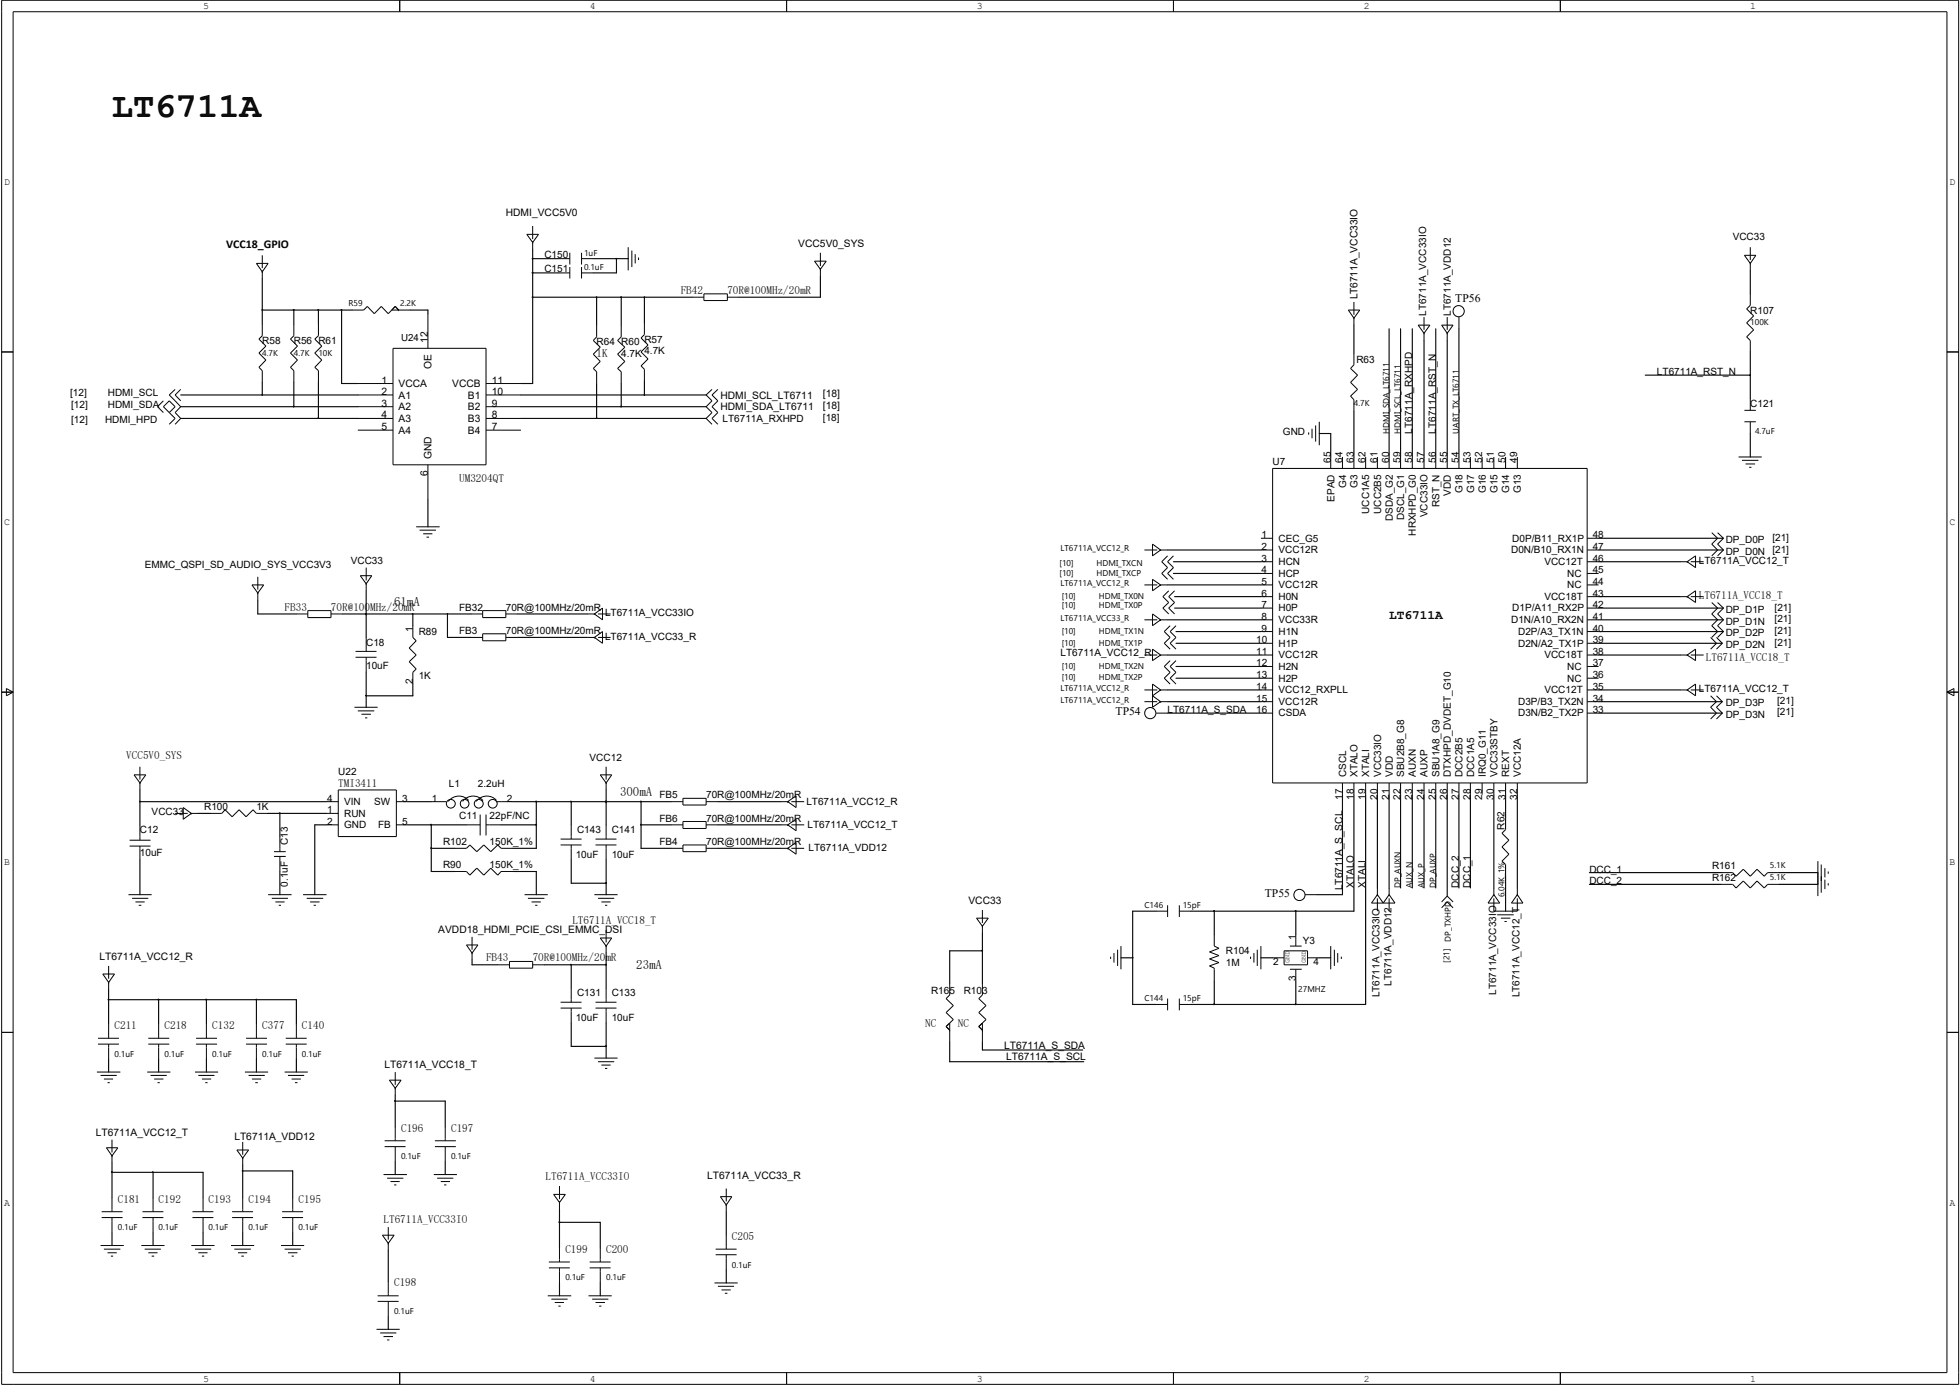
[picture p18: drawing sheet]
<svg xmlns="http://www.w3.org/2000/svg" width="297mm" height="210mm" viewBox="0 0 297 210" stroke-linecap="round" stroke-linejoin="round" font-family="sans-serif">
<defs><g id="words">
<text font-size="5.4" x="17" y="17.7">LT6711A</text>
<g font-size="1.9">
<text x="59.7" y="91.9">6m</text>
<text x="60.7" y="91.9">1A</text>
<text x="210.5" y="93.8">LT6711A</text>
<text x="94" y="120.6">30A</text>
<text x="95" y="120.6">0m</text>
<text x="96.4" y="146.9">2m</text>
<text x="97.4" y="146.9">3A</text>
</g>
<g font-size="1.8">
<text x="34.3" y="37.6">VCC18_GPIO</text>
<text x="220.6" y="45.8">TP56</text>
<text x="169.1" y="108.4">TP54</text>
<text x="191.7" y="135.9">TP55</text>
</g>
<g font-size="1.7">
<text x="103.2" y="44.5">F4</text>
<text x="104" y="44.5">B2</text>
<text x="110.2" y="44.5">7R10H/0R</text>
<text x="111.1" y="44.5">0@0Mz2m</text>
<text x="90.4" y="54.1">1</text>
<text x="91.3" y="54.1">K</text>
<text x="69.6" y="73.1">U30Q</text>
<text x="70.4" y="73.1">M24T</text>
<text x="43.1" y="92.5">F3</text>
<text x="44" y="92.5">B3</text>
<text x="50.2" y="92.5">7R10H/0R</text>
<text x="51" y="92.5">0@0Mz2m</text>
<text x="257.5" y="90.8">L61AVC8T</text>
<text x="258.3" y="90.8">T71_C1_</text>
<text x="258.5" y="100.1">L61AVC8T</text>
<text x="259.4" y="100.1">T71_C1_</text>
<text x="19.1" y="115">VCV_Y</text>
<text x="20" y="115">C50SS</text>
<text x="51.3" y="119.2">TI41</text>
<text x="52.1" y="119.2">M31</text>
<text x="86.7" y="140">L61AVC8T</text>
<text x="87.6" y="140">T71_C1_</text>
<text x="73.7" y="145.7">F4</text>
<text x="74.5" y="145.7">B3</text>
<text x="80.7" y="145.7">7R10H/0R</text>
<text x="81.6" y="145.7">0@0Mz2m</text>
<text x="17.4" y="156">C1</text>
<text x="18.2" y="156">21</text>
<text x="24.9" y="156">C1</text>
<text x="25.8" y="156">28</text>
<text x="32.2" y="156">C3</text>
<text x="33" y="156">12</text>
<text x="39.7" y="156">C7</text>
<text x="40.6" y="156">37</text>
<text x="45.8" y="156">C4</text>
<text x="46.6" y="156">10</text>
<text x="140.2" y="155.6">N</text>
<text x="141.1" y="155.6">C</text>
<text x="145.2" y="155.6">N</text>
<text x="146" y="155.6">C</text>
<text x="60.8" y="171.5">C9</text>
<text x="61.6" y="171.5">16</text>
<text x="68.4" y="171.5">C9</text>
<text x="69.2" y="171.5">17</text>
<text x="82.7" y="178.9">L61AVC3O</text>
<text x="83.5" y="178.9">T71_C3I</text>
<text x="17.9" y="182.2">C8</text>
<text x="18.7" y="182.2">11</text>
<text x="24" y="182.2">C9</text>
<text x="24.9" y="182.2">12</text>
<text x="31.6" y="182.2">C9</text>
<text x="32.5" y="182.2">13</text>
<text x="37.7" y="182.2">C9</text>
<text x="38.5" y="182.2">14</text>
<text x="45.3" y="182.2">C9</text>
<text x="46.1" y="182.2">15</text>
<text x="58.1" y="185.4">L61AVC3O</text>
<text x="59" y="185.4">T71_C3I</text>
<text x="85.7" y="189.9">C9</text>
<text x="86.5" y="189.9">19</text>
<text x="91.9" y="189.9">C0</text>
<text x="92.7" y="189.9">20</text>
<text x="110.9" y="187.9">C0</text>
<text x="111.8" y="187.9">25</text>
<text x="59.7" y="194.9">C9</text>
<text x="60.6" y="194.9">18</text>
</g>
<g font-size="1.6">
<text x="76.7" y="32.7">HDMI_VCC5V0</text>
<text x="121" y="37.5">VCC5V0_SYS</text>
<text x="205.7" y="45.4" transform="rotate(-90 205.7 45.4)">LT6711A_VCC33IO</text>
<text x="64.9" y="51.9" transform="rotate(-90 64.9 51.9)">12</text>
<text x="57.8" y="58.1">1</text>
<text x="57.8" y="59.9">2</text>
<text x="60.4" y="58.7">VCCA</text>
<text x="65.4" y="56" transform="rotate(-90 65.4 56)">OE</text>
<text x="68.5" y="58.7">VCCB</text>
<text x="74.5" y="59.9">10</text>
<text x="74.5" y="58.1">11</text>
<text x="57.8" y="61.6">3</text>
<text x="57.8" y="63.4">4</text>
<text x="57.8" y="65.2">5</text>
<text x="60.4" y="60.4">A1</text>
<text x="60.4" y="62.2">A2</text>
<text x="60.4" y="64">A3</text>
<text x="60.4" y="65.7">A4</text>
<text x="70.9" y="65.7">B4</text>
<text x="70.9" y="64">B3</text>
<text x="70.9" y="62.2">B2</text>
<text x="70.9" y="60.4">B1</text>
<text x="74.5" y="65.2">7</text>
<text x="74.5" y="63.4">8</text>
<text x="74.5" y="61.6">9</text>
<text x="109.2" y="60.4">HDMI_SCL_LT6711</text>
<text x="109.2" y="62.2">HDMI_SDA_LT6711</text>
<text x="124.7" y="60.2">[18]</text>
<text x="124.7" y="62">[18]</text>
<text x="65.4" y="69.6" transform="rotate(-90 65.4 69.6)">GND</text>
<text x="64.9" y="72.2" transform="rotate(-90 64.9 72.2)">6</text>
<text x="146.8" y="137">VCC33</text>
<text x="203.5" y="134.9" transform="rotate(-90 203.5 134.9)">LT6711A_S_SCL</text>
<text x="66.4" y="141.4">AVDD18_HDMI_PCIE_CSI_EMMC_DSI</text>
<text x="15.1" y="145.5">LT6711A_VCC12_R</text>
<text x="58.3" y="161.9">LT6711A_VCC18_T</text>
<text x="152.2" y="158.9">LT6711A_S_SDA</text>
<text x="152.5" y="160.7">LT6711A_S_SCL</text>
<text x="14.5" y="172.2">LT6711A_VCC12_T</text>
<text x="35.5" y="172.7">LT6711A_VDD12</text>
<text x="107.2" y="178.7">LT6711A_VCC33_R</text>
</g>
<g font-size="1.5">
<text x="30.8" y="1.4">5</text>
<text x="89.4" y="1.4">4</text>
<text x="148" y="1.4">3</text>
<text x="206.7" y="1.4">2</text>
<text x="265.3" y="1.4">1</text>
<text x=".6" y="28">D</text>
<text x="295.4" y="28">D</text>
<text x="82.5" y="39">C150</text>
<text x="82.5" y="41.2">C151</text>
<text x="262.6" y="36.4">VCC33</text>
<text x="216.2" y="47.9" transform="rotate(-90 216.2 47.9)">LT6711A_VCC33IO</text>
<text x="219.9" y="47.9" transform="rotate(-90 219.9 47.9)">LT6711A_VDD12</text>
<text x="265.3" y="47.5">R107</text>
<text x="39.7" y="52.1">R58</text>
<text x="44.5" y="52.1">R56 R61</text>
<text x="60.8" y="51.6">U24</text>
<text x="90.4" y="52.3">R64 R60 R57</text>
<text x="97.7" y="53.7">4.7K</text>
<text x="94.1" y="54.1">4.7K</text>
<text x="205.6" y="54.9">R63</text>
<text x="251.1" y="56.9">LT6711A_RST_N</text>
<text x="10.6" y="60">[12]</text>
<text x="10.8" y="64.1">[12]</text>
<text x="10.8" y="61.8">[12]</text>
<text x="15.9" y="64.1">HDMI_HPD</text>
<text x="16.3" y="61.8">HDMI_SDA</text>
<text x="16.3" y="60">HDMI_SCL</text>
<text x="109.5" y="63.9">LT6711A_RXHPD</text>
<text x="124.7" y="63.8">[18]</text>
<text x="194.4" y="65.9">GND</text>
<text x="214" y="65.7" transform="rotate(-90 214 65.7)">LT6711A_RXHPD</text>
<text x="217.6" y="65.7" transform="rotate(-90 217.6 65.7)">LT6711A_RST_N</text>
<text x="265.3" y="61.6">C121</text>
<text x="192.9" y="70.4">U7</text>
<text x="201.7" y="70.1" transform="rotate(-90 201.7 70.1)">65</text>
<text x="203.5" y="70.1" transform="rotate(-90 203.5 70.1)">64</text>
<text x="205.2" y="70.1" transform="rotate(-90 205.2 70.1)">63</text>
<text x="207" y="70.1" transform="rotate(-90 207 70.1)">62</text>
<text x="208.7" y="70.1" transform="rotate(-90 208.7 70.1)">61</text>
<text x="210.5" y="70.1" transform="rotate(-90 210.5 70.1)">60</text>
<text x="212.3" y="70.1" transform="rotate(-90 212.3 70.1)">59</text>
<text x="214" y="70.1" transform="rotate(-90 214 70.1)">58</text>
<text x="215.8" y="70.1" transform="rotate(-90 215.8 70.1)">57</text>
<text x="217.6" y="70.1" transform="rotate(-90 217.6 70.1)">56</text>
<text x="219.3" y="70.1" transform="rotate(-90 219.3 70.1)">55</text>
<text x="221.1" y="70.1" transform="rotate(-90 221.1 70.1)">54</text>
<text x="222.8" y="70.1" transform="rotate(-90 222.8 70.1)">53</text>
<text x="224.6" y="70.1" transform="rotate(-90 224.6 70.1)">52</text>
<text x="226.4" y="70.1" transform="rotate(-90 226.4 70.1)">51</text>
<text x="228.2" y="70.1" transform="rotate(-90 228.2 70.1)">50</text>
<text x="230" y="70.1" transform="rotate(-90 230 70.1)">49</text>
<text x="202.2" y="76" transform="rotate(-90 202.2 76)">EPAD</text>
<text x="204" y="73.9" transform="rotate(-90 204 73.9)">G4</text>
<text x="205.7" y="73.9" transform="rotate(-90 205.7 73.9)">G3</text>
<text x="207.5" y="77.9" transform="rotate(-90 207.5 77.9)">UCC1A5</text>
<text x="209.3" y="77.9" transform="rotate(-90 209.3 77.9)">UCC2B5</text>
<text x="218.1" y="76.9" transform="rotate(-90 218.1 76.9)">RST_N</text>
<text x="219.9" y="75.1" transform="rotate(-90 219.9 75.1)">VDD</text>
<text x="221.7" y="74.8" transform="rotate(-90 221.7 74.8)">G18</text>
<text x="223.4" y="74.8" transform="rotate(-90 223.4 74.8)">G17</text>
<text x="225.2" y="74.8" transform="rotate(-90 225.2 74.8)">G16</text>
<text x="226.9" y="74.8" transform="rotate(-90 226.9 74.8)">G15</text>
<text x="228.7" y="74.8" transform="rotate(-90 228.7 74.8)">G14</text>
<text x="230.5" y="74.8" transform="rotate(-90 230.5 74.8)">G13</text>
<text x=".6" y="79.6">C</text>
<text x="191.2" y="81.6">1</text>
<text x="191.2" y="83.4">2</text>
<text x="193.8" y="82.1">CEC_G5</text>
<text x="193.8" y="83.9">VCC12R</text>
<text x="211.1" y="79" transform="rotate(-90 211.1 79)">DSDA_G2</text>
<text x="212.8" y="78.8" transform="rotate(-90 212.8 78.8)">DSCL_G1</text>
<text x="214.6" y="81.2" transform="rotate(-90 214.6 81.2)">HRXHPD_G0</text>
<text x="216.4" y="78.4" transform="rotate(-90 216.4 78.4)">VCC33IO</text>
<text x="229" y="83.9">D0N/B10_RX1N</text>
<text x="229.2" y="82.1">D0P/B11_RX1P</text>
<text x="241.4" y="83.4">47</text>
<text x="241.4" y="81.6">48</text>
<text x="261.5" y="82.3">DP_D0P</text>
<text x="268.6" y="82">[21]</text>
<text x="268.6" y="83.7">[21]</text>
<text x="295.4" y="79.6">C</text>
<text x="21.9" y="86">EMMC_QSPI_SD_AUDIO_SYS_VCC3V3</text>
<text x="53.2" y="85.5">VCC33</text>
<text x="191.2" y="85.1">3</text>
<text x="191.2" y="86.9">4</text>
<text x="191.2" y="88.6">5</text>
<text x="193.8" y="85.6">HCN</text>
<text x="193.8" y="87.4">HCP</text>
<text x="193.8" y="89.2">VCC12R</text>
<text x="234.1" y="85.6">VCC12T</text>
<text x="237.5" y="89.2">NC</text>
<text x="237.5" y="87.4">NC</text>
<text x="241.4" y="88.6">44</text>
<text x="241.4" y="86.9">45</text>
<text x="241.4" y="85.1">46</text>
<text x="257.5" y="85.5">LT6711A_VCC12_T</text>
<text x="261.5" y="84.1">DP_D0N</text>
<text x="62.6" y="95.7" transform="rotate(-90 62.6 95.7)">1</text>
<text x="69.6" y="92.5">FB32</text>
<text x="76.7" y="92.5">70R@100MHz/20mR</text>
<text x="91.7" y="93.4">LT6711A_VCC33IO</text>
<text x="191.2" y="90.4">6</text>
<text x="191.2" y="92.2">7</text>
<text x="191.2" y="93.9">8</text>
<text x="191.2" y="95.7">9</text>
<text x="193.8" y="90.9">H0N</text>
<text x="193.8" y="92.7">H0P</text>
<text x="193.8" y="94.4">VCC33R</text>
<text x="229" y="94.4">D1N/A10_RX2N</text>
<text x="229.2" y="92.7">D1P/A11_RX2P</text>
<text x="234.1" y="90.9">VCC18T</text>
<text x="241.4" y="95.7">40</text>
<text x="241.4" y="93.9">41</text>
<text x="241.4" y="92.2">42</text>
<text x="241.4" y="90.4">43</text>
<text x="261.5" y="92.9">DP_D1P</text>
<text x="261.5" y="94.7">DP_D1N</text>
<text x="268.9" y="92.5">[21]</text>
<text x="268.9" y="94.3">[21]</text>
<text x="55.5" y="97.8">C18</text>
<text x="55.5" y="101.4">10uF</text>
<text x="63.5" y="96.2">R89</text>
<text x="69.6" y="96.1">FB3</text>
<text x="76.7" y="96.1">70R@100MHz/20mR</text>
<text x="91.7" y="96.9">LT6711A_VCC33_R</text>
<text x="160.7" y="99.4">LT6711A_VCC12_R</text>
<text x="190.4" y="97.5">10</text>
<text x="190.4" y="99.3">11</text>
<text x="190.4" y="101">12</text>
<text x="193.8" y="96.2">H1N</text>
<text x="193.8" y="98">H1P</text>
<text x="193.8" y="99.8">VCC12R</text>
<text x="193.8" y="101.5">H2N</text>
<text x="230.1" y="98">D2N/A2_TX1P</text>
<text x="230.1" y="96.2">D2P/A3_TX1N</text>
<text x="234.1" y="99.8">VCC18T</text>
<text x="237.5" y="101.5">NC</text>
<text x="241.4" y="101">37</text>
<text x="241.4" y="99.3">38</text>
<text x="241.4" y="97.5">39</text>
<text x="261.5" y="96.4">DP_D2P</text>
<text x="261.5" y="98.2">DP_D2N</text>
<text x="268.9" y="96.1">[21]</text>
<text x="268.9" y="97.8">[21]</text>
<text x="62.6" y="103.6" transform="rotate(-90 62.6 103.6)">2</text>
<text x="63.5" y="103">1K</text>
<text x="190.4" y="102.8">13</text>
<text x="190.4" y="104.6">14</text>
<text x="190.4" y="106.3">15</text>
<text x="193.8" y="103.3">H2P</text>
<text x="193.8" y="105.1">VCC12_RXPLL</text>
<text x="193.8" y="106.8">VCC12R</text>
<text x="230.1" y="106.8">D3P/B3_TX2N</text>
<text x="234.1" y="105.1">VCC12T</text>
<text x="237.5" y="103.3">NC</text>
<text x="241.4" y="106.3">34</text>
<text x="241.4" y="104.6">35</text>
<text x="241.4" y="102.8">36</text>
<text x="257.5" y="104.9">LT6711A_VCC12_T</text>
<text x="261.5" y="107">DP_D3P</text>
<text x="269.3" y="106.6">[21]</text>
<text x="177" y="108.1">LT6711A_S_SDA</text>
<text x="190.4" y="108.1">16</text>
<text x="193.8" y="108.6">CSDA</text>
<text x="230.1" y="108.6">D3N/B2_TX2P</text>
<text x="241.4" y="108.1">33</text>
<text x="261.5" y="108.8">DP_D3N</text>
<text x="269.3" y="108.4">[21]</text>
<text x="51.3" y="117.4">U22</text>
<text x="68" y="119.2">L1</text>
<text x="72.4" y="119.2">2.2uH</text>
<text x="89.4" y="115.3">VCC12</text>
<text x="204" y="117.8" transform="rotate(-90 204 117.8)">CSCL</text>
<text x="205.7" y="117.8" transform="rotate(-90 205.7 117.8)">XTALO</text>
<text x="207.5" y="117.8" transform="rotate(-90 207.5 117.8)">XTALI</text>
<text x="209.3" y="117.8" transform="rotate(-90 209.3 117.8)">VCC33IO</text>
<text x="211.1" y="117.8" transform="rotate(-90 211.1 117.8)">VDD</text>
<text x="212.8" y="117.8" transform="rotate(-90 212.8 117.8)">SBU2B8_G8</text>
<text x="214.6" y="117.8" transform="rotate(-90 214.6 117.8)">AUXN</text>
<text x="216.4" y="117.8" transform="rotate(-90 216.4 117.8)">AUXP</text>
<text x="218.1" y="117.8" transform="rotate(-90 218.1 117.8)">SBU1A8_G9</text>
<text x="219.9" y="117.8" transform="rotate(-90 219.9 117.8)">DTXHPD_DVDET_G10</text>
<text x="221.7" y="117.8" transform="rotate(-90 221.7 117.8)">DCC2B5</text>
<text x="223.4" y="117.8" transform="rotate(-90 223.4 117.8)">DCC1A5</text>
<text x="225.2" y="117.8" transform="rotate(-90 225.2 117.8)">IRQ0_G11</text>
<text x="226.9" y="117.8" transform="rotate(-90 226.9 117.8)">VCC33STBY</text>
<text x="228.7" y="117.8" transform="rotate(-90 228.7 117.8)">REXT</text>
<text x="230.5" y="117.8" transform="rotate(-90 230.5 117.8)">VCC12A</text>
<text x="23" y="123.4">VCC33</text>
<text x="30.9" y="122.7">R100</text>
<text x="38.9" y="122.7">1K</text>
<text x="49.6" y="123.3">1</text>
<text x="49.6" y="125">2</text>
<text x="49.6" y="121.5">4</text>
<text x="52.2" y="123.8">RUN</text>
<text x="52.2" y="125.5">GND</text>
<text x="52.2" y="122">VIN</text>
<text x="56.7" y="122">SW</text>
<text x="57.3" y="125.5">FB</text>
<text x="61" y="121.5">3</text>
<text x="61" y="125">5</text>
<text x="65.4" y="121.5">1</text>
<text x="69.6" y="124.2">C11</text>
<text x="74.2" y="124.2">22pF/NC</text>
<text x="76.8" y="121.5">2</text>
<text x="99.9" y="124.5">FB6</text>
<text x="99.9" y="121">FB5</text>
<text x="107" y="124.5">70R@100MHz/20mR</text>
<text x="107" y="121">70R@100MHz/20mR</text>
<text x="122.2" y="122">LT6711A_VCC12_R</text>
<text x="122.4" y="125.6">LT6711A_VCC12_T</text>
<text x="203.5" y="121.2" transform="rotate(-90 203.5 121.2)">17</text>
<text x="205.2" y="121.2" transform="rotate(-90 205.2 121.2)">18</text>
<text x="207" y="121.2" transform="rotate(-90 207 121.2)">19</text>
<text x="208.7" y="121.2" transform="rotate(-90 208.7 121.2)">20</text>
<text x="210.5" y="121.2" transform="rotate(-90 210.5 121.2)">21</text>
<text x="212.3" y="121.2" transform="rotate(-90 212.3 121.2)">22</text>
<text x="214" y="121.2" transform="rotate(-90 214 121.2)">23</text>
<text x="215.8" y="121.2" transform="rotate(-90 215.8 121.2)">24</text>
<text x="217.6" y="121.2" transform="rotate(-90 217.6 121.2)">25</text>
<text x="219.3" y="121.2" transform="rotate(-90 219.3 121.2)">26</text>
<text x="221.1" y="121.2" transform="rotate(-90 221.1 121.2)">27</text>
<text x="222.8" y="121.2" transform="rotate(-90 222.8 121.2)">28</text>
<text x="224.6" y="121.2" transform="rotate(-90 224.6 121.2)">29</text>
<text x="226.4" y="121.2" transform="rotate(-90 226.4 121.2)">30</text>
<text x="228" y="125.7" transform="rotate(-90 228 125.7)">R62</text>
<text x="228.2" y="121.2" transform="rotate(-90 228.2 121.2)">31</text>
<text x="230" y="121.2" transform="rotate(-90 230 121.2)">32</text>
<text x=".6" y="131.1">B</text>
<text x="21.2" y="126.3">C12</text>
<text x="21.2" y="129.8">10uF</text>
<text x="43.6" y="128.1" transform="rotate(-90 43.6 128.1)">C13</text>
<text x="67.1" y="131.6">R90</text>
<text x="67.1" y="128.1">R102</text>
<text x="74.2" y="128.1">150K_1%</text>
<text x="74.2" y="131.6">150K_1%</text>
<text x="87.2" y="130">10uF</text>
<text x="87.5" y="126.3">C143</text>
<text x="92.7" y="126.3">C141</text>
<text x="92.7" y="130">10uF</text>
<text x="99.9" y="128.1">FB4</text>
<text x="107" y="128.1">70R@100MHz/20mR</text>
<text x="122.6" y="128.9">LT6711A_VDD12</text>
<text x="259.5" y="131.7">R161</text>
<text x="295.4" y="131.1">B</text>
<text x="43.6" y="134.4" transform="rotate(-90 43.6 134.4)">0.1uF</text>
<text x="205.2" y="134.6" transform="rotate(-90 205.2 134.6)">XTALO</text>
<text x="207" y="134.6" transform="rotate(-90 207 134.6)">XTALI</text>
<text x="221.1" y="134.6" transform="rotate(-90 221.1 134.6)">DCC_2</text>
<text x="222.8" y="134.6" transform="rotate(-90 222.8 134.6)">DCC_1</text>
<text x="240.9" y="134">DCC_2</text>
<text x="240.9" y="132.2">DCC_1</text>
<text x="259.5" y="133.5">R162</text>
<text x="196.4" y="142.5" transform="rotate(-90 196.4 142.5)">1</text>
<text x="197.4" y="143">Y3</text>
<text x="185.8" y="144.6">R104</text>
<text x="185.8" y="146.4">1M</text>
<text x="193" y="146.2">2</text>
<text x="196.4" y="148.6" transform="rotate(-90 196.4 148.6)">3</text>
<text x="199" y="146.2">4</text>
<text x="210.9" y="149.4" transform="rotate(-90 210.9 149.4)">LT6711A_VDD12</text>
<text x="87.2" y="154.7">10uF</text>
<text x="87.5" y="151">C131</text>
<text x="92.7" y="151">C133</text>
<text x="92.7" y="154.7">10uF</text>
<text x="141.1" y="150.6">R165</text>
<text x="146" y="150.6">R103</text>
<text x="209.1" y="151.2" transform="rotate(-90 209.1 151.2)">LT6711A_VCC33IO</text>
<text x="226.7" y="150.8" transform="rotate(-90 226.7 150.8)">LT6711A_VCC33IO</text>
<text x="230.3" y="151.2" transform="rotate(-90 230.3 151.2)">LT6711A_VCC12_T</text>
<text x=".6" y="182.7">A</text>
<text x="295.4" y="182.7">A</text>
<text x="30.8" y="209.4">5</text>
<text x="89.4" y="209.4">4</text>
<text x="148" y="209.4">3</text>
<text x="206.7" y="209.4">2</text>
<text x="265.3" y="209.4">1</text>
</g>
<g font-size="1.3">
<text x="88.5" y="38.9">1uF</text>
<text x="88.5" y="41">0.1uF</text>
<text x="52.8" y="46.4">R59</text>
<text x="60.7" y="46.4">2.2K</text>
<text x="39.7" y="53.9">4.7K</text>
<text x="44.5" y="53.9">4.7K</text>
<text x="48.3" y="53.9">10K</text>
<text x="265.3" y="49.3">100K</text>
<text x="205.2" y="61.5">4.7K</text>
<text x="210.5" y="65.7" transform="rotate(-90 210.5 65.7)">HDMI_SDA_LT6711</text>
<text x="212.3" y="65.7" transform="rotate(-90 212.3 65.7)">HDMI_SCL_LT6711</text>
<text x="221.1" y="65.7" transform="rotate(-90 221.1 65.7)">UART_TX_LT6711</text>
<text x="266" y="65.7">4.7uF</text>
<text x="160.7" y="83.5">LT6711A_VCC12_R</text>
<text x="160.6" y="85.8">[10]</text>
<text x="160.6" y="87.2">[10]</text>
<text x="160.7" y="88.8">LT6711A_VCC12_R</text>
<text x="166.2" y="85.8">HDMI_TXCN</text>
<text x="166.2" y="87.2">HDMI_TXCP</text>
<text x="160.7" y="94.1">LT6711A_VCC33_R</text>
<text x="160.9" y="90.8">[10]</text>
<text x="160.9" y="92.2">[10]</text>
<text x="166.5" y="90.8">HDMI_TX0N</text>
<text x="166.5" y="92.2">HDMI_TX0P</text>
<text x="160.9" y="96.1">[10]</text>
<text x="160.9" y="97.8">[10]</text>
<text x="160.9" y="101.4">[10]</text>
<text x="166.5" y="96.1">HDMI_TX1N</text>
<text x="166.5" y="97.8">HDMI_TX1P</text>
<text x="166.5" y="101.4">HDMI_TX2N</text>
<text x="160.7" y="106.5">LT6711A_VCC12_R</text>
<text x="160.7" y="104.7">LT6711A_VCC12_R</text>
<text x="160.9" y="103.1">[10]</text>
<text x="166.5" y="103.1">HDMI_TX2P</text>
<text x="268.2" y="131.6">5.1K</text>
<text x="173.4" y="137.6">C146</text>
<text x="179.2" y="137.6">15pF</text>
<text x="212.3" y="134.6" transform="rotate(-90 212.3 134.6)">DP_AUXN</text>
<text x="214" y="134.6" transform="rotate(-90 214 134.6)">AUX_N</text>
<text x="215.8" y="134.6" transform="rotate(-90 215.8 134.6)">AUX_P</text>
<text x="217.6" y="134.6" transform="rotate(-90 217.6 134.6)">DP_AUXP</text>
<text x="228" y="136" transform="rotate(-90 228 136)">6.04K_1%</text>
<text x="268.2" y="133.3">5.1K</text>
<text x="219.9" y="142.7" transform="rotate(-90 219.9 142.7)">DP_TXHPD</text>
<text x="219.7" y="145.9" transform="rotate(-90 219.7 145.9)">[21]</text>
<text x="173.4" y="151.7">C144</text>
<text x="179.2" y="151.7">15pF</text>
<text x="196.8" y="150.3">27MHZ</text>
<text x="17.4" y="160.2">0.1uF</text>
<text x="24.9" y="160.2">0.1uF</text>
<text x="32.2" y="160.2">0.1uF</text>
<text x="39.7" y="160.2">0.1uF</text>
<text x="45.8" y="160.2">0.1uF</text>
<text x="60.8" y="175.7">0.1uF</text>
<text x="68.4" y="175.7">0.1uF</text>
<text x="17.9" y="186.5">0.1uF</text>
<text x="24" y="186.5">0.1uF</text>
<text x="31.6" y="186.5">0.1uF</text>
<text x="37.7" y="186.5">0.1uF</text>
<text x="45.3" y="186.5">0.1uF</text>
<text x="85.7" y="194.1">0.1uF</text>
<text x="91.9" y="194.1">0.1uF</text>
<text x="110.9" y="192.2">0.1uF</text>
<text x="59.7" y="199.2">0.1uF</text>
</g>
<g font-size="1">
<text x="195.4" y="146" transform="rotate(-90 195.4 146)">GND</text>
<text x="197.9" y="146" transform="rotate(-90 197.9 146)">GND</text>
</g>
</g></defs>
<g fill="none" stroke="#000" stroke-width=".15">
<path d="M.3 0h296.5v209.8h-296.5zM2 1.8h293.1v206.2h-293.1zM60.6 0v1.8M119.2 0v1.8M177.8 0v1.8M236.5 0v1.8M38.9 39.9h1.7l-.9 1.3zM39.7 38.7v1.9M79.8 35.5h1.8l-.9 1.2zM80.6 39.2h.2zM80.7 36.7h.1M80.7 34.2v2"/>
<path d="M80.7 36.6v1.2M84.6 39.2h1.8M86.4 38.3v1.8M88.1 38.3v1.8M88.1 39.2h1.8M93.3 39.2h.2zM95.2 37.5v3.5M95.8 38v2.5M96.3 38.5v1.4M96.8 39v.4M123.4 39.6h1.8l-.9 1.2zM124.3 38.3v2"/>
<path d="M264.4 38.7h1.7l-.8 1.2zM265.3 39.9h.1M265.3 37.5v1.9M265.3 39.8v1.2M.3 53.3h1.7M26.5 59l-.8 .9 1.7 1.7-.9 .9 .9 .9-.9 .9M27.4 59l-.9 .9 .9 .8M39.7 59.8v.1zM39.7 46.9v.1zM39.7 41.2h.1M39.7 49.1v1.8l-.5 .5 1.1 1.1-1.1 1 1.1 1.1-1.1 1.1 .5 .5v1.8M39.7 41v1.2"/>
<path d="M44.5 46.9v.1zM44.5 49.1v1.8l-.5 .5 1.1 1.1-1.1 1 1.1 1.1-1.1 1.1 .5 .5v1.8M48.2 46.9l.1 .1zM48.3 49.1v1.8l-.6 .5 1.1 1.1-1.1 1 1.1 1.1-1.1 1.1 .6 .5v1.8M51.7 46.9l.1 .1zM54.2 58.1h5.4M54.2 59.9h5.4M59.6 52.8h14.1v17.6h-14.1zM59.9 46.4l.5 .6M59.9 46.4l-1.1 1.1-1-1.1-1.1 1.1-1-1.1-.6 .6h-1.8M59.9 46.4l-.5 .6h2.8M60.4 47h.1"/>
<path d="M64.9 47.5v5.3M73.7 58.1h5.2M73.7 59.9h5.2M80.6 45h.2zM80.6 41.3l.1 .1zM84.6 41.4h1.8M86.4 40.5v1.7M88.1 40.5v1.7M88.1 41.4h1.8M90.4 45h.1zM90.4 49.3v1.8l-.5 .5 1.1 1-1.1 1.1 1.1 1.1-1.1 1 .5 .5v1.8M94.1 45h.1z"/>
<path d="M94.1 49.3v1.8l-.5 .5 1.1 1-1.1 1.1 1.1 1.1-1.1 1 .5 .5v1.8M97.6 59.8l.1 .1zM97.6 45h.1zM97.7 48.9v1.8l-.5 .5 1 1.1-1 1 1 1.1-1 1.1 .5 .5v1.7M104.9 45h1.8M106.7 44.5h3.5v1.1h-3.5zM107.9 59l-.9 .9 .9 .8-.9 .9 .9 .9-.9 .9 .9 .9M108.8 59l-.9 .9 .9 .8-.9 .9 .9 .9-.9 .9 .9 .9M110.2 45h1.8M124.3 40.8h.1M124.3 40.6v1.3M204.3 47h1.8l-.9 1.2z"/>
<path d="M205.2 48.2h.1M205.2 45.8v1.9M205.2 48v1.3M205.2 53.5v1.8l-.5 .5 1 1.1-1 1.1 1 1-1 1 .5 .6v1.8M214.9 49.3h1.8l-.9 1.2zM215.8 50.5h.1M215.8 48v2M215.8 50.3v1.3M218.5 49.3h1.7l-.9 1.2zM219.3 50.5h.1M219.3 48v2M219.3 50.3v1.3"/>
<path d="M221.1 48v1.8M265.2 56.8l.1 .1zM265.3 44.5v1.8l-.6 .5 1.1 1.1-1.1 1 1.1 1.1-1.1 1.1 .6 .5v1.7M295.1 53.3h1.7M24.8 61.6l.9-.9 .8 .9-.8 .9zM24.8 60.7l-.9 .9 .9 .9M25.7 62.5l.8 .9-.8 .9M44.5 61.6v.1zM48.2 63.3l.1 .1zM54.2 61.6h5.4M54.2 63.4h5.4M54.2 65.2h5.4"/>
<path d="M63.1 79.8h3.5M64.9 70.4v5.4M73.7 61.6h5.2M73.7 63.4h5.2M73.7 65.2h5.2M90.4 63.3l.1 .1zM94.1 61.6l.1 .1zM192.9 71h47.6v47.7h-47.6zM198.3 65.5v.4M198.8 65v1.4M199.4 64.5v2.4M199.9 63.9v3.6"/>
<path d="M201.7 69.3v1.7M203.5 69.3v1.7M205.2 69.3v1.7M207 69.3v1.7M208.7 69.3v1.7M210.5 69.3v1.7M212.3 69.3v1.7M214 69.3v1.7M215.8 69.3v1.7M217.6 69.3v1.7M219.3 69.3v1.7M221.1 69.3v1.7"/>
<path d="M222.8 69.3v1.7M224.6 69.3v1.7M226.4 69.3v1.7M228.2 69.3v1.7M230 69.3v1.7M263.5 69.3h3.5M264 69.8h2.5M264.4 63.9h1.7M264.4 62.2h1.7M264.5 70.3h1.5M265.1 70.8h.3M265.3 60.4v1.8"/>
<path d="M265.3 63.9v1.8M38.2 88.6h1.8l-.9 1.3zM39.1 89.9h.1M39.1 87.4v2M39.1 89.7v1.3M44.9 93h1.7M46.6 92.5h3.6v1.1h-3.6zM50.2 93h1.7M53.9 99.6h3.2M53.9 98.7h3.2M54.6 87.2h1.7l-.8 1.3zM55.4 93h.1z"/>
<path d="M55.5 88.5h.1M55.5 86v2M55.5 88.3v1.2M55.5 96.6v2.1M55.5 99.6v2.3M62.5 93v.1zM62.6 94.8v1.8l.5 .5-1.1 1.1 1.1 1.1-1.1 1 1.1 1.1-.5 .5v1.8M63.6 80.3h2.5M64.1 80.9h1.4M64.6 81.4h.4M67.8 93v.1zM71.4 96.6h1.7"/>
<path d="M71.4 93h1.7M73.1 96.1h3.6v1h-3.6zM73.1 92.5h3.6v1.1h-3.6zM76.7 96.6h1.7M76.7 93h1.7M89 96.6h1.3M89 93h1.3M90.1 96.6h.1M90.1 93h.1M90.1 96.6l1.2-.9v1.8zM90.1 93l1.2-.8v1.7zM90.6 96.6h1.9"/>
<path d="M90.6 93h1.9M173.4 83.4h2M173.4 88.6h2M173.4 93.9h2M173.4 99.3h2M174.7 82.5l1.2 .9-1.2 .8zM174.7 87.8l1.2 .8-1.2 .9zM174.7 93l1.2 .9-1.2 .9zM174.7 98.4l1.2 .9-1.2 .8zM175.7 83.4h1.2M175.7 88.6h1.2M175.7 93.9h1.2"/>
<path d="M175.7 99.3h1.2M175.9 83.4h.1M175.9 93.9h.1M175.9 88.6h.1M175.9 99.3h.1M176.9 84.2l-.8 .9 .8 .9-.8 .9 .8 .9M177.1 89.5l-.9 .9 .9 .9-.9 .9 .9 .8M177.3 94.8l-.9 .9 .9 .9-.9 .9 .9 .9M177.8 84.2l-.9 .9 .9 .9-.9 .9 .9 .9M178 89.5l-.9 .9 .9 .9-.9 .9 .9 .8M178.2 94.8l-.9 .9 .9 .9-.9 .9 .9 .9M191.1 81.6h1.8"/>
<path d="M191.1 83.4h1.8M191.1 85.1h1.8M191.1 86.9h1.8M191.1 88.6h1.8M191.1 90.4h1.8M191.1 92.2h1.8M191.1 93.9h1.8M191.1 95.7h1.8M191.1 97.5h1.8M191.1 99.3h1.8M240.5 81.6h1.8M240.5 83.4h1.8"/>
<path d="M240.5 85.1h1.8M240.5 86.9h1.8M240.5 88.6h1.8M240.5 90.4h1.8M240.5 92.2h1.8M240.5 93.9h1.8M240.5 95.7h1.8M240.5 97.5h1.8M240.5 99.3h1.8M254.7 85.1h1.2M254.7 90.4h1.2M254.7 99.3h1.2"/>
<path d="M255.7 85.1h.1M255.7 90.4h.1M255.7 99.3h.1M255.7 85.1l1.3-.9v1.8zM255.7 90.4l1.3-.9v1.8zM255.7 99.3l1.3-.9v1.7zM256.2 85.1h2M256.2 90.4h2M256.2 99.3h2M259.2 96.6l.9 .9-.9 .9M259.4 80.7l.9 .9-.9 .9 .9 .9-.9 .8M259.4 91.3l.9 .9-.9 .8 .9 .9-.9 .9 .9 .9-.9 .9"/>
<path d="M260.1 96.6l.9 .9-.9 .9M260.3 80.7l.9 .9-.9 .9 .9 .9-.9 .8M260.3 91.3l.9 .9-.9 .8 .9 .9-.9 .9 .9 .9-.9 .9M.3 104.9h1.7M1 104.4l1 .5-1 .6zM20.3 117.4h1.8l-.9 1.3zM21.2 118.7h.1M21.2 116.2v2M21.2 118.5v1.2M51.3 119.7h8.8v7.1h-8.8zM53.7 107.2h3.5M54.2 107.7h2.5"/>
<path d="M54.8 108.2h1.4M55.3 108.8h.4M55.4 105.4h.1zM91 117.4h1.7l-.8 1.3zM91.9 118.7h.1M91.9 116.2v2M91.9 118.5v1.2M173.4 104.6h2M173.4 106.3h2M175.2 108.1h1.7M175.7 104.6h1.2M175.7 106.3h1.2"/>
<path d="M175.9 106.3h.1M175.9 104.6h.1M175.9 104.6l-1.2-.9v3.5l1.2-.9M175.9 104.6l-1.2 .9 1.2 .8M177.3 100.1l-.9 .9 .9 .9-.9 .9 .9 .9M178.2 100.1l-.9 .9 .9 .9-.9 .9 .9 .9M191.1 101h1.8M191.1 102.8h1.8M191.1 104.6h1.8M191.1 106.3h1.8M191.1 108.1h1.8M203.5 118.7v1.7"/>
<path d="M205.2 118.7v1.7M207 118.7v1.7M208.7 118.7v1.7M210.5 118.7v1.7M212.3 118.7v1.7M214 118.7v1.7M215.8 118.7v1.7M217.6 118.7v1.7M219.3 118.7v1.7M221.1 118.7v1.7M222.8 118.7v1.7M224.6 118.7v1.7"/>
<path d="M226.4 118.7v1.7M228.2 118.7v1.7M230 118.7v1.7M240.5 101h1.8M240.5 102.8h1.8M240.5 104.6h1.8M240.5 106.3h1.8M240.5 108.1h1.8M254.7 104.6h1.2M255.7 104.6h.1M255.7 104.6l1.3-.9v1.8zM256.2 104.6h2"/>
<path d="M259.2 105.5l.9 .8-.9 .9 .9 .9-.9 .9M260.1 105.5l.9 .8-.9 .9 .9 .9-.9 .9M295.1 104.9h1.7M295.1 104.9l1-.5v1.1zM19.5 135.6h3.5M19.6 127.3h3.2M19.6 128.2h3.2M20 136.1h2.5M20.5 136.7h1.4M21 137.2h.4M21.2 121.4v.1zM21.2 125v2.3"/>
<path d="M21.2 128.2v2.1M26.5 123.3h1.9M27.8 122.4l1.2 .9-1.2 .9zM28.8 123.3h1.3M29 123.3h.1M31.8 123.3h1.8l.5-.6 1.1 1.1 1-1.1 1.1 1.1 1.1-1.1 .5 .6h1.7M40.6 135.6h3.6M41.2 136.1h2.4M41.5 129.1h1.8M41.5 129.8h1.8M41.7 136.7h1.4M42.2 137.2h.4"/>
<path d="M42.3 123.2l.1 .1zM42.4 126.8v2.3M42.4 129.8v2.3M45.9 135.6h3.6M46.5 136.1h2.5M47 136.7h1.4M47.5 137.2h.4M49.5 125h1.8M49.5 123.3h1.8M49.5 121.5h1.8M60.1 125h1.7M60.1 121.5h1.7"/>
<path d="M65.3 124.9l.1 .1zM65.3 128.5h.1zM65.4 121.5h2.2M68.9 128.6h1.8l.5-.5 1.1 1 1-1 1.1 1 1-1 .5 .5h1.8M68.9 132.1h1.8l.5 .5 1.1-1 1 1 1.1-1 1 1 .5-.5h1.8M70.7 125h2.1M71 121.3a1.94 1.94 0 0 0-3.1 .2M72.8 123.4v3.2M73.1 121.3a1.9 1.9 0 0 0-3 .2M73.7 125h2.2M73.7 123.4v3.2M75.2 121.3a1.94 1.94 0 0 0-3 .2"/>
<path d="M75.3 121.5h2.4M79.5 135.6h3.5M80 136.1h2.5M80.6 136.7h1.4M81.1 137.2h.3M81.2 124.9l.1 .1zM81.2 121.4l.1 .1zM85 128.1h3.1M85 127.2h3.1M86.5 121.4v.1zM86.6 125v2.2M86.6 128.1v2.2"/>
<path d="M90.1 135.6h3.5M90.3 128.1h3.1M90.3 127.2h3.1M90.6 136.1h2.5M91.1 136.7h1.4M91.7 137.2h.3M91.8 121.4l.1 .1zM91.8 133.8l.1 .1zM91.9 125v2.2M91.9 128.1v2.2M97.1 121.4l.1 .1zM97.1 124.9l.1 .1z"/>
<path d="M101.7 125h1.8M101.7 121.5h1.8M101.7 128.6h1.8M103.5 128.1h3.5v1h-3.5zM103.5 121h3.5v1h-3.5zM103.5 124.5h3.5v1.1h-3.5zM107 125h1.8M107 121.5h1.8M107 128.6h1.8M118.3 125h1.3M118.3 121.5h1.3M118.3 128.6h1.3"/>
<path d="M119.4 125h.1M119.4 121.5h.1M119.4 128.6h.1M119.4 125l1.2-.8v1.7zM119.4 121.5l1.2-.9v1.8zM119.4 128.6l1.2-.9v1.8zM119.9 125h2M119.9 121.5h2M119.9 128.6h2M148 139.1h1.8l-.9 1.3zM148.9 137.9v2M175.2 138.1h1.7"/>
<path d="M176.9 137.2v1.8M178.7 137.2v1.8M178.7 138.1h1.8M183.9 138l.1 .1zM196.3 138l.1 .1zM197.8 135.6h1.8M208.7 135.6h.1M208.7 134.6v1.2M208.7 136.1v2M208.7 135.6l-.8 1.3h3.5l-.9-1.3M208.7 135.6l.9 1.3 .9-1.3M210.5 135.6h.1"/>
<path d="M210.5 134.6v1.2M210.5 136.1v2M218.5 136.7l.8-.9 .9 .9M218.5 137.6l.8-.9 .9 .9M226.4 135.6h.1M226.4 134.6v1.2M226.4 136.1v2h3.6v-2M226.4 135.6l.9 1.3h-1.8zM226.9 138.6h2.5M227.5 139.1h1.4M228 139.7h.3M228.2 124v1.7l-.6 .6 1.1 1-1.1 1.1 1.1 1.1-1.1 1 .6 .5v1.8"/>
<path d="M230 135.6h.1M230 134.6v1.2M230 135.6l.8 1.3h-1.7zM260.8 132.2h1.8l.5 .6 1.1-1.1 1.1 1.1 1-1.1 1.1 1.1 .5-.6h1.8M260.8 134h1.8l.5 .6 1.1-1.1 1.1 1.1 1-1.1 1.1 1.1 .5-.6h1.8M275.5 130.5v5.3M276 131v4.3M276.6 131.6v1.4M276.6 133.3v1.4M277.1 132.1v.3M277.1 133.9v.3M.3 156.5h1.7"/>
<path d="M14.9 158.2h3.1M14.9 157.4h3.1M15.6 147.6h1.8l-.9 1.3zM16.4 151.4v.2zM16.5 148.9h.1M16.5 146.4v1.9M16.5 148.7v1.2M16.5 155.2v2.2M16.5 158.2v2.3M22.5 158.2h3.2M22.5 157.4h3.2M24 151.4l.1 .1z"/>
<path d="M24 155.2v2.2M24 158.2v2.3M29.7 158.2h3.2M29.7 157.4h3.2M31.2 151.4l.1 .1zM31.3 155.2v2.2M31.3 158.2v2.3M37.3 158.2h3.2M37.3 157.4h3.2M38.8 151.4l.1 .2zM38.9 155.2v2.2M38.9 158.2v2.3"/>
<path d="M43.3 158.2h3.2M43.3 157.4h3.2M44.9 155.2v2.2M44.9 158.2v2.3M70.7 143.2h1.7l-.9 1.2zM71.5 144.4h.1M71.5 142v1.9M71.5 144.3v1.2M75.4 146.2h1.8M77.2 145.7h3.5v1h-3.5zM80.7 146.2h1.8M85 152.8h3.1"/>
<path d="M85 151.9h3.1M86.5 146.1v.2zM86.6 149.8v2.1M86.6 152.8v2.3M90.3 152.8h3.1M90.3 151.9h3.1M91 142.2h1.7l-.8 1.2zM91.8 146.1l.1 .1zM91.8 158.5l.1 .1zM91.9 143.4h.1M91.9 140.9v1.9M91.9 143.2v1.2"/>
<path d="M91.9 149.8v2.1M91.9 152.8v2.3M143.4 155.6l.5 .5M143.4 155.6l.5-.5v2.8M143.9 156.1h.1M143.9 149.1v1.7l-.5 .5 1.1 1.1-1.1 1.1 1.1 1-1.1 1.1M148.3 155.6l.6 .5M148.3 155.6l.6-.5v2.8M148.8 144l.1 .1zM148.9 156.1h.1M148.9 140.4h.1M148.9 149.1v1.7l-.6 .5 1.1 1.1-1.1 1.1 1.1 1-1.1 1.1"/>
<path d="M148.9 140.2v1.2M168.3 145v.3M168.8 144.4v1.5M169.4 143.9v2.5M169.9 143.4v3.5M171.6 145.1l.1 .1zM175.2 152.2h1.7M176.9 151.3v1.8M178.7 151.3v1.8M178.7 152.2h1.8M183.9 152.2h.1zM184 141.6v1.8l.7 .3-1.4 .6 1.4 .5-1.4 .5 1.4 .6-1.4 .5 .7 .3v2"/>
<path d="M189.5 145v.3M190 144.4v1.5M190.5 143.9v2.5M191.1 143.4v3.5M192.9 145.2h1.7M194.6 144.1h3.6v2.1h-3.6zM195.5 143.4h1.8M195.5 146.9h1.8M196.3 152.2h.1zM196.4 141.6v1.8M196.4 146.9v1.8M198.2 145.2h1.7"/>
<path d="M201.7 143.4v3.5M202.2 143.9v2.5M202.7 144.4v1.5M203.3 145v.3M295.1 156.5h1.7M14.7 162.5h3.5M15.2 163h2.5M15.7 163.5h1.4M16.1 173.9h1.8l-.9 1.3zM16.3 164.1h.3M16.9 177.6h.1zM17 175.2h.1"/>
<path d="M17 172.7v2M17 175v1.2M22.3 162.5h3.5M22.8 163h2.5M23.1 177.6h.1zM23.4 163.5h1.4M23.9 164.1h.3M29.5 162.5h3.6M30.1 163h2.4M30.6 163.5h1.4M31.1 164.1h.4M35.9 174.3h1.8l-.9 1.2z"/>
<path d="M36.7 177.4l.1 .1zM36.8 175.5h.1M36.8 173.1v1.9M36.8 175.4v1.2M37.1 162.5h3.5M37.7 163h2.4M38.2 163.5h1.4M38.7 164.1h.4M43.1 162.5h3.5M43.6 163h2.5M44.2 163.5h1.4M44.7 164.1h.4"/>
<path d="M58.1 178h3.6M58.3 173.8h3.2M58.3 172.9h3.2M58.7 178.6h2.4M59 163.7h1.8l-.9 1.2zM59.2 179.1h1.4M59.7 179.6h.4M59.8 166.8l.1 .1zM59.9 164.9h.1M59.9 162.5v1.9M59.9 164.8v1.2M59.9 170.8v2.1"/>
<path d="M59.9 173.8v2.3M65.7 178h3.6M65.9 173.8h3.2M65.9 172.9h3.2M66.2 178.6h2.5M66.8 179.1h1.4M67.3 179.6h.3M67.5 170.8v2.1M67.5 173.8v2.3M84.8 179.7v2M90.1 160.4h3.5M90.6 160.9h2.5"/>
<path d="M91.1 161.4h1.4M91.7 161.9h.3M15.2 188.8h3.6M15.4 184.5h3.2M15.4 183.6h3.2M15.7 189.3h2.5M16.3 189.9h1.4M16.8 190.4h.3M17 181.5v2.1M17 184.5v2.3M21.4 188.8h3.5M21.6 184.5h3.2"/>
<path d="M21.6 183.6h3.2M21.9 189.3h2.5M22.5 189.9h1.4M23 190.4h.4M23.2 181.5v2.1M23.2 184.5v2.3M29 188.8h3.5M29.2 184.5h3.1M29.2 183.6h3.1M29.5 189.3h2.5M30.1 189.9h1.4M30.6 190.4h.3"/>
<path d="M30.8 181.5v2.1M30.8 184.5v2.3M35 188.8h3.5M35.2 184.5h3.2M35.2 183.6h3.2M35.5 189.3h2.5M36.1 189.9h1.4M36.6 190.4h.4M36.8 181.5v2.1M36.8 184.5v2.3M42.6 188.8h3.5M42.8 184.5h3.1"/>
<path d="M42.8 183.6h3.1M43.1 189.3h2.5M43.6 189.9h1.5M44.2 190.4h.3M44.4 181.5v2.1M44.4 184.5v2.3M57.2 197.2h3.2M57.2 196.4h3.2M58 187.2h1.7l-.9 1.2zM58.8 188.4h.1M58.8 186v1.9M58.8 188.3v1.2"/>
<path d="M58.8 194.2v2.2M58.8 197.2v2.4M83 196.4h3.6M83.2 192.2h3.2M83.2 191.3h3.2M83.6 196.9h2.4M83.9 181h1.8l-.9 1.2zM84.1 197.4h1.4M84.6 198h.4M84.7 185.2l.1 .1zM84.8 182.2h.1M84.8 182.1v1.2"/>
<path d="M84.8 189.1v2.2M84.8 192.2v2.2M89.2 196.4h3.5M89.4 192.2h3.1M89.4 191.3h3.1M89.7 196.9h2.5M90.3 197.4h1.4M90.8 198h.3M91 189.1v2.2M91 192.2v2.2M108.3 194.4h3.5M108.5 190.2h3.1"/>
<path d="M108.5 189.3h3.1M108.8 194.9h2.4M109.2 181.4h1.7l-.8 1.2zM109.3 195.5h1.4M109.9 196h.3M110.1 182.6h.1M110.1 180.1v2M110.1 182.4v1.2M110.1 187.2v2.1M110.1 190.2v2.3M57.1 201.5h3.5M57.6 202h2.5"/>
<path d="M58.1 202.6h1.5M58.7 203.1h.3M60.6 208v1.8M119.2 208v1.8M177.8 208v1.8M236.5 208v1.8"/>
<circle cx="221.1" cy="47.2" r=".85"/>
<circle cx="174.3" cy="108.1" r=".85"/>
<circle cx="68.3" cy="121.8" r=".67"/>
<circle cx="70.4" cy="121.8" r=".66"/>
<circle cx="72.6" cy="121.8" r=".67"/>
<circle cx="74.7" cy="121.8" r=".67"/>
<circle cx="196.9" cy="135.6" r=".85"/>
</g>
<g fill="none" stroke="#000" stroke-width=".17">
<path d="M80.7 37.8v20.3h-1.8M80.7 39.2h3.9M89.9 39.2h5.3M93.4 39.2v2.2h-3.5M27.4 59.9h26.8M39.7 42.2v6.9M39.7 58v1.9M39.7 47h13.6M44.5 47v2.1M44.5 58v3.6M48.3 47v2.1M48.3 58v5.4"/>
<path d="M51.8 47v11.1h2.4M62.2 47h2.7v.5M78.9 59.9h28.1M80.7 45h24.2M80.7 41.4h3.9M90.4 45v4.3M90.4 58.1v5.3M94.1 45v4.3M94.1 58.1v3.5M97.7 45v3.9M97.7 57.7v2.2M124.3 41.9v3.1h-12.3"/>
<path d="M205.2 49.3v4.2M210.5 49.8v19.5M212.3 49.8v19.5M214 49.8v19.5M215.8 51.6v17.7M217.6 49.8v19.5M219.3 51.6v17.7M221.1 49.8v19.5M249.3 56.9h16M265.3 41v3.5M265.3 53.3v7.1M27.4 63.4h26.8"/>
<path d="M27.4 61.6h26.8M64.9 75.8v4M78.9 63.4h28.1M78.9 61.6h28.1M199.9 65.7h1.8v3.6M205.2 62.4v6.9M265.3 65.7v3.6M39.1 91v2h5.8M51.9 93h19.5M55.5 93h.1M55.5 89.5v7.1M62.6 93v1.8"/>
<path d="M67.8 93v3.6h3.6M78.4 96.6h10.6M78.4 93h10.6M176.9 93.9h14.2M176.9 83.4h14.2M176.9 88.6h14.2M176.9 99.3h14.2M177.8 85.1h13.3M177.8 86.9h13.3M178 92.2h13.1M178 90.4h13.1M178.2 95.7h12.9"/>
<path d="M178.2 97.5h12.9M242.3 92.2h18.9M242.3 93.9h18.9M242.3 95.7h18.9M242.3 97.5h18.7M242.3 81.6h18.9M242.3 83.4h18.9M242.3 85.1h12.4M242.3 90.4h12.4M242.3 99.3h12.4M21.2 119.7v5.3M55.5 101.9v5.3"/>
<path d="M62.6 103.7v1.8h-7.1M91.9 119.7v5.3M176.9 106.3h14.2M176.9 108.1h14.2M176.9 104.6h14.2M178.2 102.8h12.9M178.2 101h12.9M242.3 106.3h18.7M242.3 108.1h18.7M242.3 104.6h12.4M21.2 121.5h28.3M21.2 130.3v5.3"/>
<path d="M30.1 123.3h1.7M40.6 123.3h8.9M42.4 123.3v3.5M42.4 132.1v3.5M49.5 125h-1.8v10.6M61.8 125h8.9M61.8 121.5h3.6M65.4 125v7.1h3.5M65.4 128.6h3.5M75.9 125h5.4M77.7 132.1h3.6v3.5M77.7 121.5h24"/>
<path d="M81.3 121.5v7.1h-3.6M86.6 121.5v3.5M86.6 130.3v3.6h5.3M91.9 121.5h.1M91.9 130.3v5.3M97.2 125h4.5M97.2 121.5v7.1h4.5M108.8 125h9.5M108.8 128.6h9.5M108.8 121.5h9.5M175.2 138.1h-3.5v14.1h3.5M184 138.1v3.5"/>
<path d="M196.4 138.1v3.5M203.5 120.4v15.2h-3.9M205.2 120.4v17.7h-24.7M207 120.4v31.8h-26.5M208.7 120.4v14.2M210.5 120.4v14.2M212.3 120.4v14.2M214 120.4v14.2M215.8 120.4v14.2M217.6 120.4v14.2M219.3 120.4v15.4M221.1 120.4v14.2"/>
<path d="M222.8 120.4v14.2M226.4 120.4v14.2M228.2 120.4v3.6M228.2 132.8v5.3M230 120.4v14.2M240.9 132.2h19.9M240.9 134h19.9M269.7 132.2h5.8M269.7 134h5.8M16.5 149.9v5.3M16.5 151.5h28.4v3.7M24 151.5v3.7"/>
<path d="M31.3 151.5v3.7M38.9 151.5v3.7M71.5 145.5v.7h3.9M82.5 146.2h9.4M86.6 146.2v3.6M86.6 155.1v3.5h5.3M91.9 144.4v5.4M91.9 155.1v5.3M143.9 157.9v3h20.3M148.9 157.9v1.2h15.2M148.9 141.4v7.7M148.9 144.1h-5v5"/>
<path d="M169.9 145.2h1.8M184 148.7v3.5M191.1 145.2h1.8M196.4 148.7v3.5M199.9 145.2h1.8M16.5 160.5v2M17 176.2v5.3M17 177.7h13.8v3.8M23.2 177.7v3.8M24 160.5v2M31.3 160.5v2M36.8 176.6v4.9"/>
<path d="M36.8 177.5h7.6v4M38.9 160.5v2M44.9 160.5v2M59.9 166v4.8M59.9 176.1v1.9M59.9 166.9h7.6v3.9M67.5 176.1v1.9M17 186.8v2M23.2 186.8v2M30.8 186.8v2M36.8 186.8v2M44.4 186.8v2"/>
<path d="M58.8 189.5v4.7M58.8 199.6v1.9M84.8 183.3v5.8M84.8 194.4v2M84.8 185.3h6.2v3.8M91 194.4v2M110.1 183.6v3.6M110.1 192.5v1.9"/>
</g>
<g fill="#000">
<path d="M80.6 39.2h.2z" fill-rule="evenodd"/>
<path d="M93.3 39.2h.2z" fill-rule="evenodd"/>
<path d="M39.7 59.8v.1z" fill-rule="evenodd"/>
<path d="M39.7 46.9v.1z" fill-rule="evenodd"/>
<path d="M44.5 46.9v.1z" fill-rule="evenodd"/>
<path d="M48.2 46.9l.1 .1z" fill-rule="evenodd"/>
<path d="M51.7 46.9l.1 .1z" fill-rule="evenodd"/>
<path d="M80.6 45h.2z" fill-rule="evenodd"/>
<path d="M80.6 41.3l.1 .1z" fill-rule="evenodd"/>
<path d="M90.4 45h.1z" fill-rule="evenodd"/>
<path d="M94.1 45h.1z" fill-rule="evenodd"/>
<path d="M97.6 59.8l.1 .1z" fill-rule="evenodd"/>
<path d="M97.6 45h.1z" fill-rule="evenodd"/>
<path d="M265.2 56.8l.1 .1z" fill-rule="evenodd"/>
<path d="M44.5 61.6v.1z" fill-rule="evenodd"/>
<path d="M48.2 63.3l.1 .1z" fill-rule="evenodd"/>
<path d="M90.4 63.3l.1 .1z" fill-rule="evenodd"/>
<path d="M94.1 61.6l.1 .1z" fill-rule="evenodd"/>
<path d="M55.4 93h.1z" fill-rule="evenodd"/>
<path d="M55.4 93h.1z" fill-rule="evenodd"/>
<path d="M62.5 93v.1z" fill-rule="evenodd"/>
<path d="M67.8 93v.1z" fill-rule="evenodd"/>
<path d="M55.4 105.4h.1z" fill-rule="evenodd"/>
<path d="M21.2 121.4v.1z" fill-rule="evenodd"/>
<path d="M42.3 123.2l.1 .1z" fill-rule="evenodd"/>
<path d="M65.3 124.9l.1 .1z" fill-rule="evenodd"/>
<path d="M65.3 128.5h.1z" fill-rule="evenodd"/>
<path d="M81.2 124.9l.1 .1z" fill-rule="evenodd"/>
<path d="M81.2 121.4l.1 .1z" fill-rule="evenodd"/>
<path d="M86.5 121.4v.1z" fill-rule="evenodd"/>
<path d="M91.8 121.4l.1 .1z" fill-rule="evenodd"/>
<path d="M91.8 133.8l.1 .1z" fill-rule="evenodd"/>
<path d="M91.8 121.4l.1 .1z" fill-rule="evenodd"/>
<path d="M97.1 121.4l.1 .1z" fill-rule="evenodd"/>
<path d="M97.1 124.9l.1 .1z" fill-rule="evenodd"/>
<path d="M183.9 138l.1 .1z" fill-rule="evenodd"/>
<path d="M196.3 138l.1 .1z" fill-rule="evenodd"/>
<path d="M16.4 151.4v.2z" fill-rule="evenodd"/>
<path d="M24 151.4l.1 .1z" fill-rule="evenodd"/>
<path d="M31.2 151.4l.1 .1z" fill-rule="evenodd"/>
<path d="M38.8 151.4l.1 .2z" fill-rule="evenodd"/>
<path d="M86.5 146.1v.2z" fill-rule="evenodd"/>
<path d="M91.8 146.1l.1 .1z" fill-rule="evenodd"/>
<path d="M91.8 158.5l.1 .1z" fill-rule="evenodd"/>
<path d="M148.8 144l.1 .1z" fill-rule="evenodd"/>
<path d="M171.6 145.1l.1 .1z" fill-rule="evenodd"/>
<path d="M183.9 152.2h.1z" fill-rule="evenodd"/>
<path d="M196.3 152.2h.1z" fill-rule="evenodd"/>
<path d="M16.9 177.6h.1z" fill-rule="evenodd"/>
<path d="M23.1 177.6h.1z" fill-rule="evenodd"/>
<path d="M36.7 177.4l.1 .1z" fill-rule="evenodd"/>
<path d="M59.8 166.8l.1 .1z" fill-rule="evenodd"/>
<path d="M84.7 185.2l.1 .1z" fill-rule="evenodd"/>
</g>
<use href="#words"/>
</svg>
